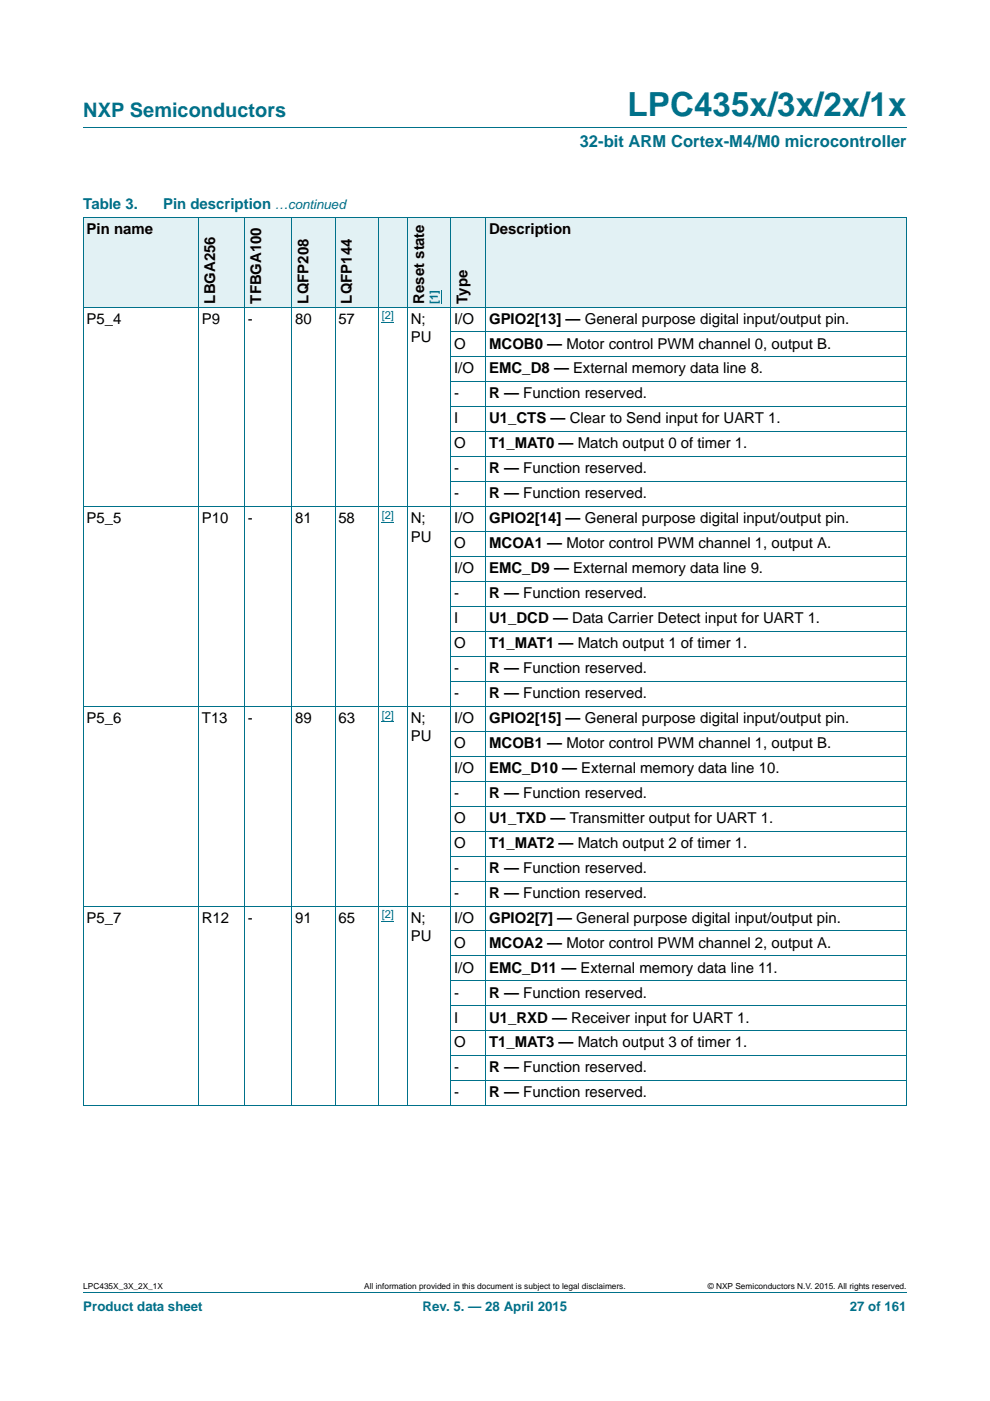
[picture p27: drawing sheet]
<svg xmlns="http://www.w3.org/2000/svg" width="210mm" height="297mm" viewBox="0 0 210 297" stroke-linecap="round" stroke-linejoin="round" font-family="sans-serif">
<defs><g id="words">
<text font-size="7" fill="#00718a" x="133.1" y="24.6">LPC435x/3x/2x/1x</text>
<text font-size="4.2" fill="#00718a" x="17.7" y="24.9">NXP Semiconductors</text>
<text font-size="3.5" fill="#00718a" x="123" y="31.1">32-bit ARM Cortex-M4/M0 microcontroller</text>
<g font-size="3.2" fill="#00718a">
<text x="17.7" y="44.3">Table 3.</text>
<text x="34.6" y="44.3">Pin description</text>
</g>
<g font-size="3.2">
<text x="18.4" y="49.6">Pin name</text>
<text x="103.7" y="49.6">Description</text>
<text x="45.6" y="64.4" transform="rotate(-90 45.6 64.4)">LBGA256</text>
<text x="55.4" y="64.4" transform="rotate(-90 55.4 64.4)">TFBGA100</text>
<text x="65.4" y="64.4" transform="rotate(-90 65.4 64.4)">LQFP208</text>
<text x="74.6" y="64.4" transform="rotate(-90 74.6 64.4)">LQFP144</text>
<text x="90" y="64.4" transform="rotate(-90 90 64.4)">Reset state</text>
<text x="99.1" y="64.4" transform="rotate(-90 99.1 64.4)">Type</text>
<text x="18.4" y="68.6">P5_4</text>
<text x="42.8" y="68.6">P9</text>
<text x="52.5" y="68.6">-</text>
<text x="62.6" y="68.6">80</text>
<text x="71.8" y="68.6">57</text>
<text x="87.1" y="68.6">N;</text>
<text x="96.3" y="68.6">I/O</text>
<text x="103.7" y="68.6">GPIO2[13] — General purpose digital input/output pin.</text>
<text x="87.1" y="72.5">PU</text>
<text x="96.3" y="73.9">O</text>
<text x="103.7" y="73.9">MCOB0 — Motor control PWM channel 0, output B.</text>
<text x="96.3" y="79.2">I/O</text>
<text x="103.7" y="79.2">EMC_D8 — External memory data line 8.</text>
<text x="96.3" y="84.5">-</text>
<text x="96.3" y="89.8">I</text>
<text x="103.7" y="84.5">R — Function reserved.</text>
<text x="103.7" y="89.8">U1_CTS — Clear to Send input for UART 1.</text>
<text x="96.3" y="95.1">O</text>
<text x="103.7" y="95.1">T1_MAT0 — Match output 0 of timer 1.</text>
<text x="96.3" y="100.4">-</text>
<text x="103.7" y="100.4">R — Function reserved.</text>
<text x="96.3" y="105.7">-</text>
<text x="103.7" y="105.7">R — Function reserved.</text>
<text x="18.4" y="110.9">P5_5</text>
<text x="42.8" y="110.9">P10</text>
<text x="52.5" y="110.9">-</text>
<text x="62.6" y="110.9">81</text>
<text x="71.8" y="110.9">58</text>
<text x="87.1" y="110.9">N;</text>
<text x="96.3" y="110.9">I/O</text>
<text x="103.7" y="110.9">GPIO2[14] — General purpose digital input/output pin.</text>
<text x="87.1" y="114.8">PU</text>
<text x="96.3" y="116.2">O</text>
<text x="103.7" y="116.2">MCOA1 — Motor control PWM channel 1, output A.</text>
<text x="96.3" y="121.5">I/O</text>
<text x="103.7" y="121.5">EMC_D9 — External memory data line 9.</text>
<text x="96.3" y="126.8">-</text>
<text x="103.7" y="126.8">R — Function reserved.</text>
<text x="96.3" y="132.1">I</text>
<text x="96.3" y="137.4">O</text>
<text x="103.7" y="132.1">U1_DCD — Data Carrier Detect input for UART 1.</text>
<text x="103.7" y="137.4">T1_MAT1 — Match output 1 of timer 1.</text>
<text x="96.3" y="142.7">-</text>
<text x="103.7" y="142.7">R — Function reserved.</text>
<text x="96.3" y="148">-</text>
<text x="103.7" y="148">R — Function reserved.</text>
<text x="18.4" y="153.3">P5_6</text>
<text x="42.8" y="153.3">T13</text>
<text x="52.5" y="153.3">-</text>
<text x="62.6" y="153.3">89</text>
<text x="71.8" y="153.3">63</text>
<text x="87.1" y="153.3">N;</text>
<text x="96.3" y="153.3">I/O</text>
<text x="103.7" y="153.3">GPIO2[15] — General purpose digital input/output pin.</text>
<text x="87.1" y="157.2">PU</text>
<text x="96.3" y="158.6">O</text>
<text x="103.7" y="158.6">MCOB1 — Motor control PWM channel 1, output B.</text>
<text x="96.3" y="163.9">I/O</text>
<text x="103.7" y="163.9">EMC_D10 — External memory data line 10.</text>
<text x="96.3" y="169.2">-</text>
<text x="103.7" y="169.2">R — Function reserved.</text>
<text x="96.3" y="174.5">O</text>
<text x="96.3" y="179.8">O</text>
<text x="103.7" y="174.5">U1_TXD — Transmitter output for UART 1.</text>
<text x="103.7" y="179.8">T1_MAT2 — Match output 2 of timer 1.</text>
<text x="96.3" y="185">-</text>
<text x="103.7" y="185">R — Function reserved.</text>
<text x="96.3" y="190.3">-</text>
<text x="103.7" y="190.3">R — Function reserved.</text>
<text x="18.4" y="195.6">P5_7</text>
<text x="42.8" y="195.6">R12</text>
<text x="52.6" y="195.6">-</text>
<text x="62.6" y="195.6">91</text>
<text x="71.8" y="195.6">65</text>
<text x="87.1" y="195.6">N;</text>
<text x="96.3" y="195.6">I/O</text>
<text x="103.7" y="195.6">GPIO2[7] — General purpose digital input/output pin.</text>
<text x="87.1" y="199.5">PU</text>
<text x="96.3" y="200.9">O</text>
<text x="103.7" y="200.9">MCOA2 — Motor control PWM channel 2, output A.</text>
<text x="96.3" y="206.2">I/O</text>
<text x="103.7" y="206.2">EMC_D11 — External memory data line 11.</text>
<text x="96.3" y="211.5">-</text>
<text x="103.7" y="211.5">R — Function reserved.</text>
<text x="96.3" y="216.8">I</text>
<text x="103.7" y="216.8">U1_RXD — Receiver input for UART 1.</text>
<text x="96.3" y="222.1">O</text>
<text x="96.3" y="227.4">-</text>
<text x="103.7" y="222.1">T1_MAT3 — Match output 3 of timer 1.</text>
<text x="103.7" y="227.4">R — Function reserved.</text>
<text x="96.3" y="232.7">-</text>
<text x="103.7" y="232.7">R — Function reserved.</text>
</g>
<g font-size="2.8" fill="#00718a">
<text x="58.3" y="44.3">…continued</text>
<text x="17.7" y="277.9">Product data sheet</text>
<text x="89.6" y="277.9">Rev. 5. — 28 April 2015</text>
<text x="180.2" y="277.9">27 of 161</text>
</g>
<g font-size="2.4" fill="#00f">
<text x="92.9" y="64.4" transform="rotate(-90 92.9 64.4)">[1]</text>
<text x="81" y="67.6">[2]</text>
<text x="81" y="110">[2]</text>
<text x="81" y="152.3">[2]</text>
<text x="81" y="194.7">[2]</text>
</g>
<g font-size="1.8">
<text x="17.7" y="273.3">LPC435X_3X_2X_1X</text>
<text x="77.2" y="273.3">All information provided in this document is subject to legal disclaimers.</text>
<text x="150.1" y="273.3">© NXP Semiconductors N.V. 2015. All rights reserved.</text>
</g>
</g></defs>
<path d="M17.7 27h174.6M17.7 273.9h174.6" fill="none" stroke="#00718a" stroke-width=".21"/>
<path d="M81 68.4h2.6M81 110.7h2.6M81 153h2.6M81 195.4h2.6" fill="none" stroke="#00f" stroke-width=".21"/>
<g fill="#e2f1f4">
<path d="M17.7 46h24.4v19.1h-24.4z"/>
<path d="M42.1 46h9.8v19.1h-9.8z"/>
<path d="M51.9 46h10v19.1h-10z"/>
<path d="M61.9 46h9.2v19.1h-9.2z"/>
<path d="M71.1 46h9.2v19.1h-9.2z"/>
<path d="M80.3 46h15.3v19.1h-15.3z"/>
</g>
<path d="M93.6 61.5v2.9" fill="none" stroke="#00f" stroke-width=".21"/>
<g fill="#e2f1f4">
<path d="M95.6 46h7.4v19.1h-7.4z"/>
<path d="M103 46h89.3v19.1h-89.3z"/>
</g>
<g fill="none" stroke="#00718a" stroke-width=".21">
<path d="M17.6 46h174.7M17.7 46.1v188.3M42.1 46v188.5M51.9 46v188.5M61.9 46v188.5M71.1 46v188.5M80.3 46v188.5M86.4 46v188.5M95.6 46v188.5M103 46v188.5M192.3 46.1v188.3M17.6 65.1h174.7"/>
<path d="M95.6 70.4h96.7M95.6 75.7h96.7M95.6 81h96.7M95.6 86.3h96.7M95.6 91.6h96.7M95.6 96.8h96.7M17.6 107.4h174.7M95.6 102.1h96.7M95.6 112.7h96.7M95.6 118h96.7M95.6 123.3h96.7M95.6 128.6h96.7"/>
<path d="M95.6 133.9h96.7M95.6 139.2h96.7M17.6 149.8h174.7M95.6 144.5h96.7M95.6 155.1h96.7M95.6 160.3h96.7M95.6 165.6h96.7M95.6 170.9h96.7M95.6 176.2h96.7M17.6 192.1h174.7M95.6 181.5h96.7M95.6 186.8h96.7"/>
<path d="M95.6 197.4h96.7M95.6 202.7h96.7M95.6 208h96.7M95.6 213.3h96.7M95.6 218.6h96.7M17.6 234.4h174.7M95.6 223.8h96.7M95.6 229.1h96.7"/>
</g>
<use href="#words"/>
</svg>
